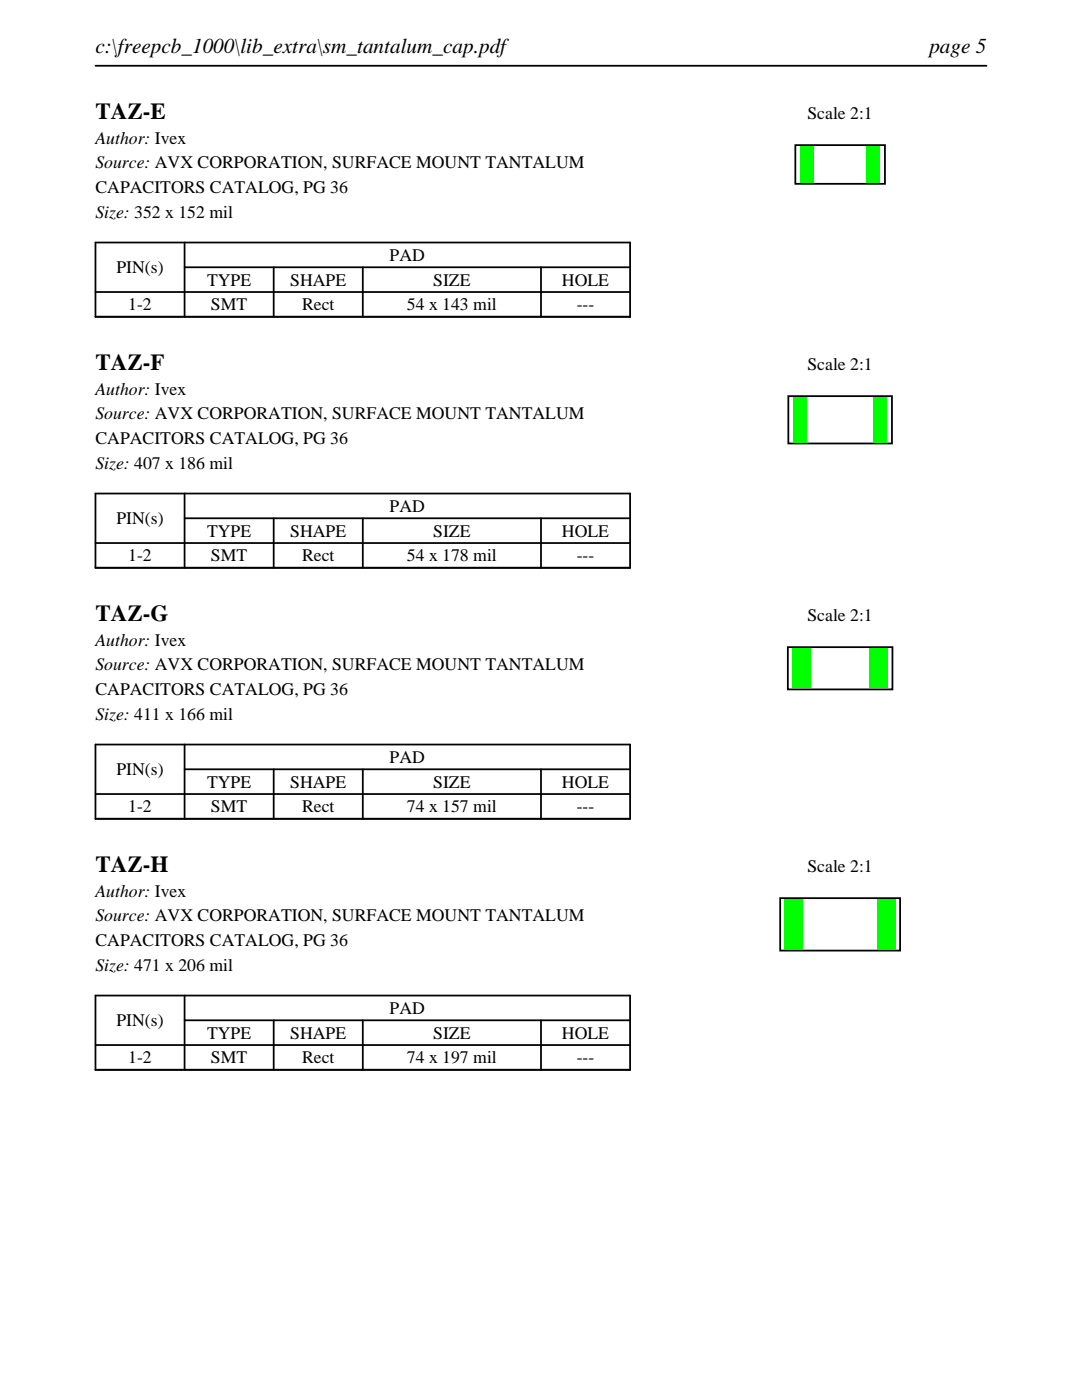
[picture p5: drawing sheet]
<svg xmlns="http://www.w3.org/2000/svg" width="216mm" height="279mm" viewBox="0 0 216 279" stroke-linecap="round" stroke-linejoin="round" font-family="sans-serif">
<defs><g id="words">
<g font-size="4.6">
<text x="19" y="23.7">TAZ-E</text>
<text x="19" y="73.8">TAZ-F</text>
<text x="19" y="123.9">TAZ-G</text>
<text x="19" y="174">TAZ-H</text>
</g>
<g font-size="4.2">
<text x="19" y="10.6">c:\freepcb_1000\lib_extra\sm_tantalum_cap.pdf</text>
<text x="185.4" y="10.6">page 5</text>
</g>
<g font-size="3.5">
<text x="161.1" y="23.7">Scale 2:1</text>
<text x="19" y="28.6">Author: Ivex</text>
<text x="19" y="33.6">Source: AVX CORPORATION, SURFACE MOUNT TANTALUM</text>
<text x="19" y="38.5">CAPACITORS CATALOG, PG 36</text>
<text x="19" y="43.5">Size: 352 x 152 mil</text>
<text x="77.8" y="52.1">PAD</text>
<text x="23.2" y="54.5">PIN(s)</text>
<text x="41.3" y="57">TYPE</text>
<text x="57.9" y="57">SHAPE</text>
<text x="86.4" y="57">SIZE</text>
<text x="112.1" y="57">HOLE</text>
<text x="25.6" y="61.9">1-2</text>
<text x="42.1" y="61.9">SMT</text>
<text x="60.3" y="61.9">Rect</text>
<text x="81.2" y="61.9">54 x 143 mil</text>
<text x="115.1" y="61.9">---</text>
<text x="161.1" y="73.8">Scale 2:1</text>
<text x="19" y="78.7">Author: Ivex</text>
<text x="19" y="83.7">Source: AVX CORPORATION, SURFACE MOUNT TANTALUM</text>
<text x="19" y="88.6">CAPACITORS CATALOG, PG 36</text>
<text x="19" y="93.6">Size: 407 x 186 mil</text>
<text x="23.2" y="104.6">PIN(s)</text>
<text x="41.3" y="107.1">TYPE</text>
<text x="57.9" y="107.1">SHAPE</text>
<text x="77.8" y="102.2">PAD</text>
<text x="86.4" y="107.1">SIZE</text>
<text x="112.1" y="107.1">HOLE</text>
<text x="25.6" y="112">1-2</text>
<text x="42.1" y="112">SMT</text>
<text x="60.3" y="112">Rect</text>
<text x="81.2" y="112">54 x 178 mil</text>
<text x="115.1" y="112">---</text>
<text x="161.1" y="123.9">Scale 2:1</text>
<text x="19" y="128.8">Author: Ivex</text>
<text x="19" y="133.8">Source: AVX CORPORATION, SURFACE MOUNT TANTALUM</text>
<text x="19" y="138.7">CAPACITORS CATALOG, PG 36</text>
<text x="19" y="143.7">Size: 411 x 166 mil</text>
<text x="23.2" y="154.7">PIN(s)</text>
<text x="77.8" y="152.3">PAD</text>
<text x="41.3" y="157.2">TYPE</text>
<text x="57.9" y="157.2">SHAPE</text>
<text x="86.4" y="157.2">SIZE</text>
<text x="112.1" y="157.2">HOLE</text>
<text x="25.6" y="162.1">1-2</text>
<text x="42.1" y="162.1">SMT</text>
<text x="60.3" y="162.1">Rect</text>
<text x="81.2" y="162.1">74 x 157 mil</text>
<text x="115.1" y="162.1">---</text>
<text x="161.1" y="174">Scale 2:1</text>
<text x="19" y="178.9">Author: Ivex</text>
<text x="19" y="183.9">Source: AVX CORPORATION, SURFACE MOUNT TANTALUM</text>
<text x="19" y="188.8">CAPACITORS CATALOG, PG 36</text>
<text x="19" y="193.7">Size: 471 x 206 mil</text>
<text x="77.8" y="202.4">PAD</text>
<text x="23.2" y="204.8">PIN(s)</text>
<text x="41.3" y="207.3">TYPE</text>
<text x="57.9" y="207.3">SHAPE</text>
<text x="86.4" y="207.3">SIZE</text>
<text x="112.1" y="207.3">HOLE</text>
<text x="25.6" y="212.2">1-2</text>
<text x="42.1" y="212.2">SMT</text>
<text x="60.3" y="212.2">Rect</text>
<text x="81.2" y="212.2">74 x 197 mil</text>
<text x="115.1" y="212.2">---</text>
</g>
</g></defs>
<path d="M19 13.1h177.8M19 48.4h106.7v14.8h-106.7zM19 58.3h106.7M36.8 53.3h88.9M36.8 48.4v14.8M54.6 53.3v9.9M72.4 53.3v9.9M107.9 53.3v9.9" fill="none" stroke="#000" stroke-width=".35"/>
<path d="M158.7 29h17.9v7.7h-17.9z" fill="none" stroke="#000" stroke-width=".36"/>
<g fill="#0f0">
<path d="M159.6 29.2h2.7v7.3h-2.7z"/>
<path d="M172.9 29.2h2.8v7.3h-2.8z"/>
</g>
<path d="M19 98.5h106.7v14.8h-106.7zM36.8 98.5v14.8M19 108.4h106.7M36.8 103.4h88.9M54.6 103.4v9.9M72.4 103.4v9.9M107.9 103.4v9.9" fill="none" stroke="#000" stroke-width=".35"/>
<path d="M157.3 79.1h20.7v9.4h-20.7z" fill="none" stroke="#000" stroke-width=".36"/>
<g fill="#0f0">
<path d="M158.2 79.3h2.7v9h-2.7z"/>
<path d="M174.3 79.3h2.8v9h-2.8z"/>
</g>
<path d="M19 148.6h106.7v14.8h-106.7zM19 158.5h106.7M36.8 153.5h88.9M36.8 148.6v14.8M54.6 153.5v9.9M72.4 153.5v9.9M107.9 153.5v9.9" fill="none" stroke="#000" stroke-width=".35"/>
<path d="M157.2 129.2h20.9v8.4h-20.9z" fill="none" stroke="#000" stroke-width=".36"/>
<g fill="#0f0">
<path d="M158.1 129.4h3.7v8h-3.7z"/>
<path d="M173.4 129.4h3.8v8h-3.8z"/>
</g>
<path d="M19 198.7h106.7v14.8h-106.7zM36.8 198.7v14.8M19 208.6h106.7M36.8 203.6h88.9M54.6 203.6v9.9M72.4 203.6v9.9M107.9 203.6v9.9" fill="none" stroke="#000" stroke-width=".35"/>
<path d="M155.7 179.2h23.9v10.5h-23.9z" fill="none" stroke="#000" stroke-width=".36"/>
<g fill="#0f0">
<path d="M156.5 179.5h3.8v10h-3.8z"/>
<path d="M174.9 179.5h3.8v10h-3.8z"/>
</g>
<use href="#words"/>
</svg>
